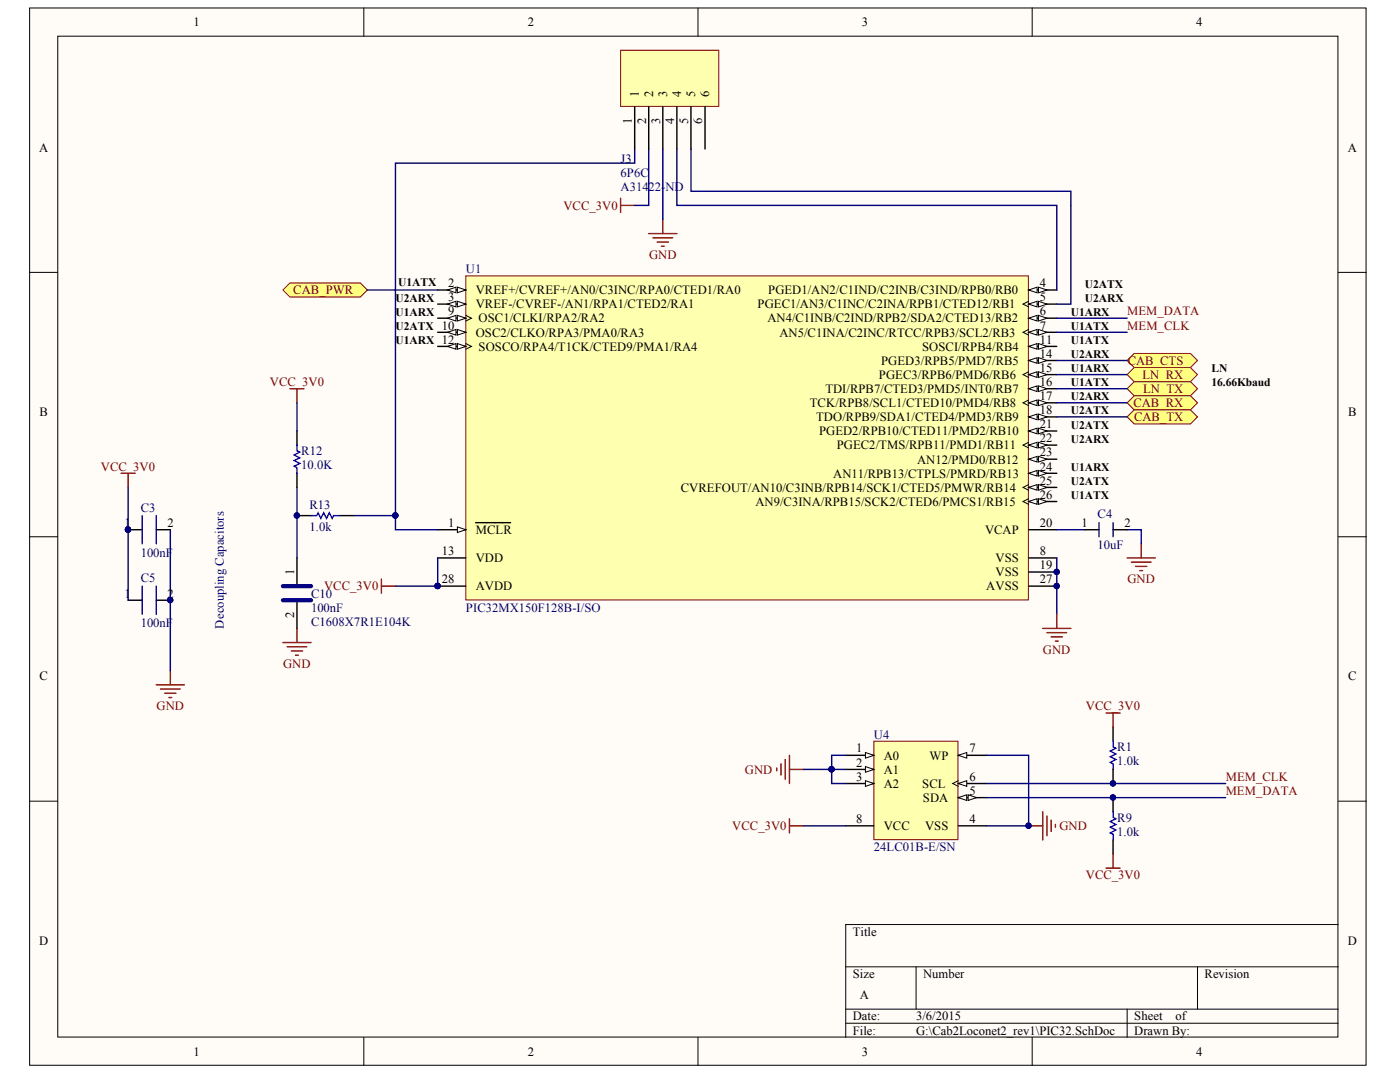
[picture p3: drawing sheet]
<svg xmlns="http://www.w3.org/2000/svg" width="271mm" height="208mm" viewBox="0 0 271 208" stroke-linecap="round" stroke-linejoin="round" font-family="sans-serif">
<defs><g id="words">
<g font-size="2.4">
<text x="37.5" y="5.1">1</text>
<text x="102.1" y="5.1">2</text>
<text x="166.8" y="5.1">3</text>
<text x="231.5" y="5.1">4</text>
<text x="123.6" y="18.7" transform="rotate(-90 123.6 18.7)">1</text>
<text x="126.4" y="18.7" transform="rotate(-90 126.4 18.7)">2</text>
<text x="129.1" y="18.7" transform="rotate(-90 129.1 18.7)">3</text>
<text x="131.8" y="18.7" transform="rotate(-90 131.8 18.7)">4</text>
<text x="134.6" y="18.7" transform="rotate(-90 134.6 18.7)">5</text>
<text x="137.3" y="18.7" transform="rotate(-90 137.3 18.7)">6</text>
<text x="7.6" y="29.3">A</text>
<text x="122.3" y="24.1" transform="rotate(-90 122.3 24.1)">1</text>
<text x="125" y="24.1" transform="rotate(-90 125 24.1)">2</text>
<text x="127.7" y="24.1" transform="rotate(-90 127.7 24.1)">3</text>
<text x="130.5" y="24.1" transform="rotate(-90 130.5 24.1)">4</text>
<text x="133.2" y="24.1" transform="rotate(-90 133.2 24.1)">5</text>
<text x="135.9" y="24.1" transform="rotate(-90 135.9 24.1)">6</text>
<text x="260.8" y="29.3">A</text>
<text x="86.8" y="55.6">2</text>
<text x="86.8" y="58.3">3</text>
<text x="92.1" y="56.9">VREF+/CVREF+/AN0/C3INC/RPA0/CTED1/RA0</text>
<text x="92.1" y="59.7">VREF-/CVREF-/AN1/RPA1/CTED2/RA1</text>
<text x="146.6" y="59.7">PGEC1/AN3/C1INC/C2INA/RPB1/CTED12/RB1</text>
<text x="148.7" y="56.9">PGED1/AN2/C1IND/C2INB/C3IND/RPB0/RB0</text>
<text x="201.2" y="55.6">4</text>
<text x="201.2" y="58.3">5</text>
<text x="86.8" y="61">9</text>
<text x="92.1" y="65.1">OSC2/CLKO/RPA3/PMA0/RA3</text>
<text x="92.6" y="62.4">OSC1/CLKI/RPA2/RA2</text>
<text x="148.5" y="62.4">AN4/C1INB/C2IND/RPB2/SDA2/CTED13/RB2</text>
<text x="150.8" y="65.1">AN5/C1INA/C2INC/RTCC/RPB3/SCL2/RB3</text>
<text x="201.2" y="61">6</text>
<text x="201.2" y="63.8">7</text>
<text x="92.6" y="67.8">SOSCO/RPA4/T1CK/CTED9/PMA1/RA4</text>
<text x="170.5" y="70.6">PGED3/RPB5/PMD7/RB5</text>
<text x="178.4" y="67.8">SOSCI/RPB4/RB4</text>
<text x="201.2" y="66.5">11</text>
<text x="201.2" y="69.2">14</text>
<text x="201.2" y="71.9">15</text>
<text x="159.7" y="76">TDI/RPB7/CTED3/PMD5/INT0/RB7</text>
<text x="170.1" y="73.3">PGEC3/RPB6/PMD6/RB6</text>
<text x="201.2" y="74.7">16</text>
<text x="201.2" y="77.4">17</text>
<text x="7.6" y="80.4">B</text>
<text x="156.7" y="78.8">TCK/RPB8/SCL1/CTED10/PMD4/RB8</text>
<text x="158" y="81.5">TDO/RPB9/SDA1/CTED4/PMD3/RB9</text>
<text x="201.2" y="80.1">18</text>
<text x="201.2" y="82.8">21</text>
<text x="260.9" y="80.4">B</text>
<text x="158.5" y="84.2">PGED2/RPB10/CTED11/PMD2/RB10</text>
<text x="161.9" y="86.9">PGEC2/TMS/RPB11/PMD1/RB11</text>
<text x="177.5" y="89.7">AN12/PMD0/RB12</text>
<text x="201.2" y="85.6">22</text>
<text x="201.2" y="88.3">23</text>
<text x="131.7" y="95.1">CVREFOUT/AN10/C3INB/RPB14/SCK1/CTED5/PMWR/RB14</text>
<text x="161.2" y="92.4">AN11/RPB13/CTPLS/PMRD/RB13</text>
<text x="201.2" y="91">24</text>
<text x="201.2" y="93.8">25</text>
<text x="24.1" y="101.9">1</text>
<text x="32.4" y="101.9">2</text>
<text x="86.8" y="101.9">1</text>
<text x="146.2" y="97.9">AN9/C3INA/RPB15/SCK2/CTED6/PMCS1/RB15</text>
<text x="201.2" y="101.9">20</text>
<text x="201.2" y="96.5">26</text>
<text x="209.3" y="101.9">1</text>
<text x="217.6" y="101.9">2</text>
<text x="85.5" y="107.4">13</text>
<text x="92.1" y="103.3">MCLR</text>
<text x="190.6" y="103.3">VCAP</text>
<text x="201.2" y="107.4">8</text>
<text x="57" y="111.2" transform="rotate(-90 57 111.2)">1</text>
<text x="85.5" y="112.9">28</text>
<text x="92.1" y="108.8">VDD</text>
<text x="192.6" y="108.8">VSS</text>
<text x="192.6" y="111.5">VSS</text>
<text x="201.2" y="110.1">19</text>
<text x="201.2" y="112.9">27</text>
<text x="24.1" y="115.6">1</text>
<text x="32.4" y="115.6">2</text>
<text x="57" y="119.5" transform="rotate(-90 57 119.5)">2</text>
<text x="92.1" y="114.2">AVDD</text>
<text x="190.9" y="114.2">AVSS</text>
<text x="7.6" y="131.6">C</text>
<text x="260.9" y="131.6">C</text>
<text x="165.7" y="145.6">1</text>
<text x="165.7" y="148.3">2</text>
<text x="171" y="146.9">A0</text>
<text x="171" y="149.7">A1</text>
<text x="179.9" y="146.9">WP</text>
<text x="187.6" y="145.6">7</text>
<text x="165.7" y="151">3</text>
<text x="171" y="152.4">A2</text>
<text x="178.5" y="152.4">SCL</text>
<text x="178.6" y="155.1">SDA</text>
<text x="187.6" y="153.8">5</text>
<text x="187.6" y="151">6</text>
<text x="165.7" y="159.2">8</text>
<text x="171" y="160.6">VCC</text>
<text x="179" y="160.6">VSS</text>
<text x="187.6" y="159.2">4</text>
<text x="7.6" y="182.7">D</text>
<text x="165" y="181">Title</text>
<text x="260.8" y="182.7">D</text>
<text x="165" y="189.2">Size</text>
<text x="178.7" y="189.2">Number</text>
<text x="233.1" y="189.2">Revision</text>
<text x="165" y="197.4">Date:</text>
<text x="166.4" y="193.3">A</text>
<text x="177.3" y="197.4">3/6/2015</text>
<text x="219.5" y="197.4">Sheet</text>
<text x="227.5" y="197.4">of</text>
<text x="165" y="200.1">File:</text>
<text x="177.3" y="200.1">G:\Cab2Loconet2_rev1\PIC32.SchDoc</text>
<text x="219.5" y="200.1">Drawn By:</text>
<text x="37.5" y="204.2">1</text>
<text x="102.1" y="204.2">2</text>
<text x="166.8" y="204.2">3</text>
<text x="231.5" y="204.2">4</text>
</g>
<g font-size="2.4" fill="#000080">
<text x="120.1" y="31.6">J3</text>
<text x="120.1" y="34.3">6P6C</text>
<text x="120.1" y="37">A31422-ND</text>
<text x="90.2" y="52.8">U1</text>
<text x="58.3" y="88">R12</text>
<text x="58.3" y="90.8">10.0K</text>
<text x="27.2" y="98.9">C3</text>
<text x="59.9" y="98.4">R13</text>
<text x="212.4" y="100.3">C4</text>
<text x="27.2" y="107.7">100nF</text>
<text x="59.9" y="102.7">1.0k</text>
<text x="212.4" y="106.3">10uF</text>
<text x="27.2" y="112.6">C5</text>
<text x="60.2" y="115.6">C10</text>
<text x="60.2" y="118.3">100nF</text>
<text x="90.2" y="118.3">PIC32MX150F128B-I/SO</text>
<text x="27.2" y="121.3">100nF</text>
<text x="43.3" y="121.6" transform="rotate(-90 43.3 121.6)">Decoupling Capacitors</text>
<text x="60.2" y="121">C1608X7R1E104K</text>
<text x="169.1" y="142.9">U4</text>
<text x="216.2" y="145.3">R1</text>
<text x="216.2" y="148">1.0k</text>
<text x="216.2" y="159">R9</text>
<text x="216.2" y="161.7">1.0k</text>
<text x="169.1" y="164.7">24LC01B-E/SN</text>
</g>
<g font-size="2.4" fill="#800000">
<text x="109.1" y="40.6">VCC_3V0</text>
<text x="125.6" y="50.1">GND</text>
<text x="56.7" y="56.9">CAB_PWR</text>
<text x="218.1" y="61">MEM_DATA</text>
<text x="218.1" y="63.8">MEM_CLK</text>
<text x="218.2" y="70.6">CAB_CTS</text>
<text x="52.2" y="74.7">VCC_3V0</text>
<text x="221.1" y="73.3">LN_RX</text>
<text x="221.2" y="76">LN_TX</text>
<text x="219.3" y="78.8">CAB_RX</text>
<text x="219.5" y="81.5">CAB_TX</text>
<text x="19.5" y="91">VCC_3V0</text>
<text x="218.2" y="112.9">GND</text>
<text x="62.7" y="114.2">VCC_3V0</text>
<text x="54.8" y="129.2">GND</text>
<text x="201.8" y="126.5">GND</text>
<text x="30.3" y="137.4">GND</text>
<text x="210.1" y="137.4">VCC_3V0</text>
<text x="144.2" y="149.7">GND</text>
<text x="237.2" y="151">MEM_CLK</text>
<text x="237.2" y="153.8">MEM_DATA</text>
<text x="141.7" y="160.6">VCC_3V0</text>
<text x="205" y="160.6">GND</text>
<text x="210.1" y="170.1">VCC_3V0</text>
</g>
<g font-size="2.2">
<text x="76.6" y="58.4">U2ARX</text>
<text x="77.1" y="55.3">U1ATX</text>
<text x="210" y="55.6">U2ATX</text>
<text x="210" y="58.4">U2ARX</text>
<text x="76.6" y="61.1">U1ARX</text>
<text x="76.6" y="63.8">U2ATX 10</text>
<text x="207.2" y="61.1">U1ARX</text>
<text x="207.2" y="63.8">U1ATX</text>
<text x="76.6" y="66.5">U1ARX 12</text>
<text x="207.2" y="72">U1ARX</text>
<text x="207.2" y="66.5">U1ATX</text>
<text x="207.2" y="69.2">U2ARX</text>
<text x="234.5" y="72">LN</text>
<text x="207.2" y="74.7">U1ATX</text>
<text x="207.2" y="77.5">U2ARX</text>
<text x="234.5" y="74.7">16.66Kbaud</text>
<text x="207.2" y="80.2">U2ATX</text>
<text x="207.2" y="82.9">U2ATX</text>
<text x="207.2" y="85.6">U2ARX</text>
<text x="207.2" y="91.1">U1ARX</text>
<text x="207.2" y="93.8">U2ATX</text>
<text x="207.2" y="96.5">U1ATX</text>
</g>
</g></defs>
<g fill="#fffcf8" stroke="#000" stroke-width=".19">
<path d="M5.7 1.5h258.7v204.6h-258.7z"/>
<path d="M11.2 7h247.7v193.6h-247.7z"/>
</g>
<g fill="none" stroke="#000" stroke-width=".19">
<path d="M70.4 1.5v5.5M135.1 1.5v5.5M199.7 1.5v5.5M5.7 52.7h5.5M259 52.7h5.4M5.7 103.8h5.5M259 103.8h5.4M5.7 155h5.5M259 155h5.4M259 178.8h-95.3v21.9M163.7 187h95.3M163.7 195.2h95.3"/>
<path d="M163.7 197.9h95.3M177.3 187v8.2M218.1 195.2v5.5M231.7 187v8.2M70.4 200.7v5.4M135.1 200.7v5.4M199.7 200.7v5.4"/>
</g>
<path d="M90.1 53.4h108.9v62.7h-108.9z" fill="#ffffb0" stroke="#800000" stroke-width=".19"/>
<path d="M84.7 102.5h5.4" fill="none" stroke="#000" stroke-width=".27"/>
<path d="M88.5 101.9l1.6 .6-1.6 .5z" fill="#fffcf8" stroke="#000" stroke-width=".19"/>
<path d="M84.7 56.1h5.4M92.1 101.1h6.7" fill="none" stroke="#000" stroke-width=".27"/>
<g fill="#fffcf8" stroke="#000" stroke-width=".19">
<path d="M88.5 55.6l1.6 .5-1.6 .5z"/>
<path d="M86.6 56.1l1.6-.5v1z"/>
</g>
<path d="M84.7 58.8h5.4" fill="none" stroke="#000" stroke-width=".27"/>
<g fill="#fffcf8" stroke="#000" stroke-width=".19">
<path d="M88.5 58.3l1.6 .5-1.6 .6z"/>
<path d="M86.6 58.8l1.6-.5v1.1z"/>
</g>
<path d="M199.1 56.1h5.4" fill="none" stroke="#000" stroke-width=".27"/>
<g fill="#fffcf8" stroke="#000" stroke-width=".19">
<path d="M199.1 56.1l1.6-.5v1z"/>
<path d="M201 55.6l1.6 .5-1.6 .5z"/>
</g>
<path d="M199.1 58.8h5.4" fill="none" stroke="#000" stroke-width=".27"/>
<path d="M199.1 58.3l-1.1 .5 1.1 .6" fill="none" stroke="#000" stroke-width=".19"/>
<g fill="#fffcf8" stroke="#000" stroke-width=".19">
<path d="M199.1 58.8l1.6-.5v1.1z"/>
<path d="M201 58.3l1.6 .5-1.6 .6z"/>
</g>
<path d="M199.1 61.6h5.4" fill="none" stroke="#000" stroke-width=".27"/>
<g fill="#fffcf8" stroke="#000" stroke-width=".19">
<path d="M199.1 61.6l1.6-.6v1.1z"/>
<path d="M201 61l1.6 .6-1.6 .5z"/>
</g>
<path d="M199.1 64.3h5.4" fill="none" stroke="#000" stroke-width=".27"/>
<path d="M199.1 63.7l-1.1 .6 1.1 .5" fill="none" stroke="#000" stroke-width=".19"/>
<g fill="#fffcf8" stroke="#000" stroke-width=".19">
<path d="M199.1 64.3l1.6-.6v1.1z"/>
<path d="M201 63.7l1.6 .6-1.6 .5z"/>
</g>
<path d="M84.7 61.6h5.4M199.1 107.9h5.4" fill="none" stroke="#000" stroke-width=".27"/>
<path d="M90.1 61l1.1 .6-1.1 .5" fill="none" stroke="#000" stroke-width=".19"/>
<g fill="#fffcf8" stroke="#000" stroke-width=".19">
<path d="M88.5 61l1.6 .6-1.6 .5z"/>
<path d="M86.6 61.6l1.6-.6v1.1z"/>
</g>
<path d="M84.7 64.3h5.4" fill="none" stroke="#000" stroke-width=".27"/>
<g fill="#fffcf8" stroke="#000" stroke-width=".19">
<path d="M88.5 63.7l1.6 .6-1.6 .5z"/>
<path d="M86.6 64.3l1.6-.6v1.1z"/>
</g>
<path d="M199.1 67h5.4" fill="none" stroke="#000" stroke-width=".27"/>
<g fill="#fffcf8" stroke="#000" stroke-width=".19">
<path d="M199.1 67l1.6-.5v1.1z"/>
<path d="M201 66.5l1.6 .5-1.6 .6z"/>
</g>
<path d="M84.7 67h5.4" fill="none" stroke="#000" stroke-width=".27"/>
<path d="M90.1 66.5l1.1 .5-1.1 .6" fill="none" stroke="#000" stroke-width=".19"/>
<g fill="#fffcf8" stroke="#000" stroke-width=".19">
<path d="M88.5 66.5l1.6 .5-1.6 .6z"/>
<path d="M86.6 67l1.6-.5v1.1z"/>
</g>
<path d="M199.1 69.7h5.4M84.7 107.9h5.4" fill="none" stroke="#000" stroke-width=".27"/>
<g fill="#fffcf8" stroke="#000" stroke-width=".19">
<path d="M199.1 69.7l1.6-.5v1.1z"/>
<path d="M201 69.2l1.6 .5-1.6 .6z"/>
</g>
<path d="M199.1 72.5h5.4" fill="none" stroke="#000" stroke-width=".27"/>
<path d="M199.1 71.9l-1.1 .6 1.1 .5" fill="none" stroke="#000" stroke-width=".19"/>
<g fill="#fffcf8" stroke="#000" stroke-width=".19">
<path d="M199.1 72.5l1.6-.6v1.1z"/>
<path d="M201 71.9l1.6 .6-1.6 .5z"/>
</g>
<path d="M199.1 75.2h5.4" fill="none" stroke="#000" stroke-width=".27"/>
<g fill="#fffcf8" stroke="#000" stroke-width=".19">
<path d="M199.1 75.2l1.6-.6v1.1z"/>
<path d="M201 74.6l1.6 .6-1.6 .5z"/>
</g>
<path d="M199.1 77.9h5.4" fill="none" stroke="#000" stroke-width=".27"/>
<path d="M199.1 77.4l-1.1 .5 1.1 .6" fill="none" stroke="#000" stroke-width=".19"/>
<g fill="#fffcf8" stroke="#000" stroke-width=".19">
<path d="M199.1 77.9l1.6-.5v1.1z"/>
<path d="M201 77.4l1.6 .5-1.6 .6z"/>
</g>
<path d="M199.1 80.6h5.4" fill="none" stroke="#000" stroke-width=".27"/>
<g fill="#fffcf8" stroke="#000" stroke-width=".19">
<path d="M199.1 80.6l1.6-.5v1.1z"/>
<path d="M201 80.1l1.6 .5-1.6 .6z"/>
</g>
<path d="M199.1 83.4h5.4M199.1 110.6h5.4M199.1 102.5h5.4" fill="none" stroke="#000" stroke-width=".27"/>
<circle cx="204.5" cy="110.6" r=".52" fill="#000080" stroke="#000080" stroke-width=".19"/>
<g fill="#fffcf8" stroke="#000" stroke-width=".19">
<path d="M199.1 83.4l1.6-.6v1.1z"/>
<path d="M201 82.8l1.6 .6-1.6 .5z"/>
</g>
<path d="M199.1 86.1h5.4" fill="none" stroke="#000" stroke-width=".27"/>
<path d="M199.1 85.6l-1.1 .5 1.1 .5" fill="none" stroke="#000" stroke-width=".19"/>
<g fill="#fffcf8" stroke="#000" stroke-width=".19">
<path d="M199.1 86.1l1.6-.5v1z"/>
<path d="M201 85.6l1.6 .5-1.6 .5z"/>
</g>
<path d="M199.1 88.8h5.4" fill="none" stroke="#000" stroke-width=".27"/>
<g fill="#fffcf8" stroke="#000" stroke-width=".19">
<path d="M199.1 88.8l1.6-.5v1.1z"/>
<path d="M201 88.3l1.6 .5-1.6 .6z"/>
</g>
<path d="M199.1 91.6h5.4" fill="none" stroke="#000" stroke-width=".27"/>
<g fill="#fffcf8" stroke="#000" stroke-width=".19">
<path d="M199.1 91.6l1.6-.6v1.1z"/>
<path d="M201 91l1.6 .6-1.6 .5z"/>
</g>
<path d="M199.1 94.3h5.4" fill="none" stroke="#000" stroke-width=".27"/>
<path d="M199.1 93.7l-1.1 .6 1.1 .5" fill="none" stroke="#000" stroke-width=".19"/>
<g fill="#fffcf8" stroke="#000" stroke-width=".19">
<path d="M199.1 94.3l1.6-.6v1.1z"/>
<path d="M201 93.7l1.6 .6-1.6 .5z"/>
</g>
<path d="M199.1 97h5.4" fill="none" stroke="#000" stroke-width=".27"/>
<path d="M199.1 96.5l-1.1 .5 1.1 .6" fill="none" stroke="#000" stroke-width=".19"/>
<g fill="#fffcf8" stroke="#000" stroke-width=".19">
<path d="M199.1 97l1.6-.5v1.1z"/>
<path d="M201 96.5l1.6 .5-1.6 .6z"/>
</g>
<path d="M84.7 113.4h5.4M199.1 113.4h5.4" fill="none" stroke="#000" stroke-width=".27"/>
<g fill="#000080" stroke="#000080" stroke-width=".19">
<circle cx="204.5" cy="113.4" r=".52"/>
<circle cx="84.7" cy="113.4" r=".52"/>
<circle cx="204.5" cy="110.6" r=".52"/>
<circle cx="76.5" cy="99.7" r=".52"/>
</g>
<g fill="none" stroke="#800000" stroke-width=".27">
<path d="M125.5 45.2h5.5M126.4 46h3.8M127.2 46.8h2.2M128 47.6h.5M128.3 42.5v2.7M56.1 75.2h2.7M57.5 75.2v2.7M23.4 91.6h2.8M24.8 91.6v2.7M204.5 118.8v2.8M218.1 107.9h5.5M218.9 108.7h3.9"/>
<path d="M219.8 109.6h2.1M220.6 110.4h.5M220.9 105.2v2.7M30.2 132.5h5.5M31.1 133.3h3.8M31.9 134.1h2.2M32.7 134.9h.5M33 129.7v2.8M54.7 124.3h5.5M55.6 125.1h3.8M56.4 125.9h2.2M57.2 126.7h.5"/>
<path d="M57.5 121.6v2.7M201.8 121.6h5.4M202.6 122.4h3.8M203.4 123.2h2.2M204.2 124h.6"/>
</g>
<path d="M57.5 77.9v5.5M57.5 94.3v13.6M68.4 99.7h8.1v2.8h8.2M33 102.5v27.2M204.5 107.9v10.9M204.5 102.5h5.5M218.1 102.5h2.8v2.7" fill="none" stroke="#000080" stroke-width=".27"/>
<g fill="#ffff80" stroke="#800000" stroke-width=".19">
<path d="M219.5 73.8h10.9l1.3 1.4-1.3 1.4h-10.9l-1.4-1.4z" fill-rule="evenodd"/>
<path d="M219.5 71.1h10.9l1.3 1.4-1.3 1.3h-10.9l-1.4-1.3z" fill-rule="evenodd"/>
</g>
<path d="M204.5 72.5h13.6M204.5 75.2h13.6" fill="none" stroke="#000080" stroke-width=".27"/>
<g fill="#ffff80" stroke="#800000" stroke-width=".19">
<path d="M219.5 68.4h10.9l1.3 1.3-1.3 1.4h-10.9l-1.4-1.4z" fill-rule="evenodd"/>
<path d="M219.5 76.6h10.9l1.3 1.3-1.3 1.4h-10.9l-1.4-1.4z" fill-rule="evenodd"/>
<path d="M219.5 79.3h10.9l1.3 1.3-1.3 1.4h-10.9l-1.4-1.4z" fill-rule="evenodd"/>
</g>
<path d="M204.5 77.9h13.6M204.5 69.7h13.6M204.5 80.6h13.6" fill="none" stroke="#000080" stroke-width=".27"/>
<path d="M56.1 54.7h13.6l1.4 1.4-1.4 1.4h-13.6l-1.4-1.4z" fill-rule="evenodd" fill="#ffff80" stroke="#800000" stroke-width=".19"/>
<path d="M169.1 143.4h16.3v19h-16.3z" fill="#ffffb0" stroke="#800000" stroke-width=".19"/>
<path d="M163.7 146.1h5.4" fill="none" stroke="#000" stroke-width=".27"/>
<path d="M167.5 145.6l1.6 .5-1.6 .6z" fill="#fffcf8" stroke="#000" stroke-width=".19"/>
<path d="M185.5 154.3h5.4" fill="none" stroke="#000" stroke-width=".27"/>
<g fill="#fffcf8" stroke="#000" stroke-width=".19">
<path d="M185.5 154.3l1.6-.6v1.1z"/>
<path d="M187.4 153.7l1.6 .6-1.6 .5z"/>
</g>
<path d="M163.7 151.6h5.4" fill="none" stroke="#000" stroke-width=".27"/>
<path d="M167.5 151l1.6 .6-1.6 .5z" fill="#fffcf8" stroke="#000" stroke-width=".19"/>
<path d="M163.7 148.8h5.4" fill="none" stroke="#000" stroke-width=".27"/>
<path d="M167.5 148.3l1.6 .5-1.6 .6z" fill="#fffcf8" stroke="#000" stroke-width=".19"/>
<path d="M185.5 146.1h5.4" fill="none" stroke="#000" stroke-width=".27"/>
<path d="M185.5 146.1l1.6-.5v1.1z" fill="#fffcf8" stroke="#000" stroke-width=".19"/>
<path d="M185.5 159.7h5.4M185.5 151.6h5.4" fill="none" stroke="#000" stroke-width=".27"/>
<path d="M185.5 151l-1.1 .6 1.1 .5" fill="none" stroke="#000" stroke-width=".19"/>
<path d="M185.5 151.6l1.6-.6v1.1z" fill="#fffcf8" stroke="#000" stroke-width=".19"/>
<path d="M163.7 159.7h5.4" fill="none" stroke="#000" stroke-width=".27"/>
<g fill="none" stroke="#800000" stroke-width=".27">
<path d="M120.1 38.4v2.7M120.1 39.7h2.7M73.8 112v2.7M73.8 113.4h2.7M150.3 148.6v.5M151.1 147.7v2.2M152 146.9v3.8M152.8 146.1v5.5M152.8 158.4v2.7M152.8 159.7h2.7M152.8 148.8h2.7M199.1 159.7h2.7"/>
<path d="M201.8 157v5.5M202.6 157.8v3.9M203.4 158.7v2.1M204.2 159.5v.5"/>
</g>
<g fill="none" stroke="#000080" stroke-width=".27">
<path d="M122.8 28.8v2.7h-46.3v68.2M125.5 28.8v10.9h-2.7M128.3 28.8v13.7M131 28.8v10.9h73.5v16.4M133.7 28.8v8.2h73.5v21.8h-2.7M204.5 61.6h13.6M204.5 64.3h13.6M84.7 107.9v5.5h-8.2M155.5 159.7h8.2M155.5 148.8h8.2M163.7 146.1h-2.8v5.5h2.8M190.9 146.1h8.2v13.6h-8.2"/>
<path d="M190.9 151.6h46.3M190.9 154.3h46.3"/>
</g>
<g fill="#000080" stroke="#000080" stroke-width=".19">
<circle cx="199" cy="159.7" r=".52"/>
<circle cx="76.5" cy="99.7" r=".52"/>
<circle cx="160.9" cy="148.8" r=".52"/>
<circle cx="84.7" cy="113.4" r=".52"/>
</g>
<path d="M120.1 9.7h19v10.9h-19z" fill="#ffffb0" stroke="#800000" stroke-width=".19"/>
<g fill="none" stroke="#000" stroke-width=".27">
<path d="M122.8 20.6v8.2M125.5 20.6v8.2M128.3 20.6v8.2M131 20.6v8.2M133.7 20.6v8.2M136.4 20.6v8.2M57.5 99.7h2.7M57.5 83.4v2.7M57.5 91.6v2.7M65.6 99.7h2.8M24.8 102.5h2.7M24.8 116.1h2.7"/>
<path d="M30.2 102.5h2.8M30.2 116.1h2.8M57.5 107.9v5.5M57.5 116.1v5.5M210 102.5h2.7M215.4 102.5h2.7M215.4 140.7v2.7M215.4 148.8v2.8M215.4 154.3v2.7M215.4 162.5v2.7"/>
</g>
<g fill="#000080" stroke="#000080" stroke-width=".19">
<circle cx="24.8" cy="102.4" r=".52"/>
<circle cx="32.9" cy="116.1" r=".52"/>
<circle cx="57.4" cy="99.7" r=".52"/>
<circle cx="215.4" cy="151.5" r=".52"/>
<circle cx="215.4" cy="154.3" r=".52"/>
</g>
<path d="M27.5 99.7v5.5M30.2 99.7v5.5M27.5 113.4v5.4M30.2 113.4v5.4M212.7 101.1v2.7M215.4 101.1v2.7" fill="none" stroke="#0c0087" stroke-width=".27"/>
<path d="M71.1 56.1h13.6M24.8 94.3v21.8" fill="none" stroke="#000080" stroke-width=".27"/>
<path d="M57.5 86.1v1.1l.5 .3-1.1 .5 1.1 .6-1.1 .5 1.1 .5-1.1 .6 .6 .3v1.1M60.2 99.7h1.1l.3-.5 .5 1.1 .5-1.1 .6 1.1 .5-1.1 .6 1.1 .3-.6h1M215.4 143.4v1.1l.6 .2-1.1 .6 1.1 .5-1.1 .6 1.1 .5-1.1 .6 .5 .2v1.1M215.4 157v1.1l.6 .3-1.1 .5 1.1 .6-1.1 .5 1.1 .6-1.1 .5 .5 .3v1.1" fill="none" stroke="#00f" stroke-width=".27"/>
<path d="M54.7 113.4h5.5M54.7 116.1h5.5" fill="none" stroke="#0c0087" stroke-width=".82"/>
<path d="M214 137.9h2.8M215.4 137.9v2.8M214 167.9h2.8M215.4 165.2v2.7" fill="none" stroke="#800000" stroke-width=".27"/>
<use href="#words"/>
</svg>
